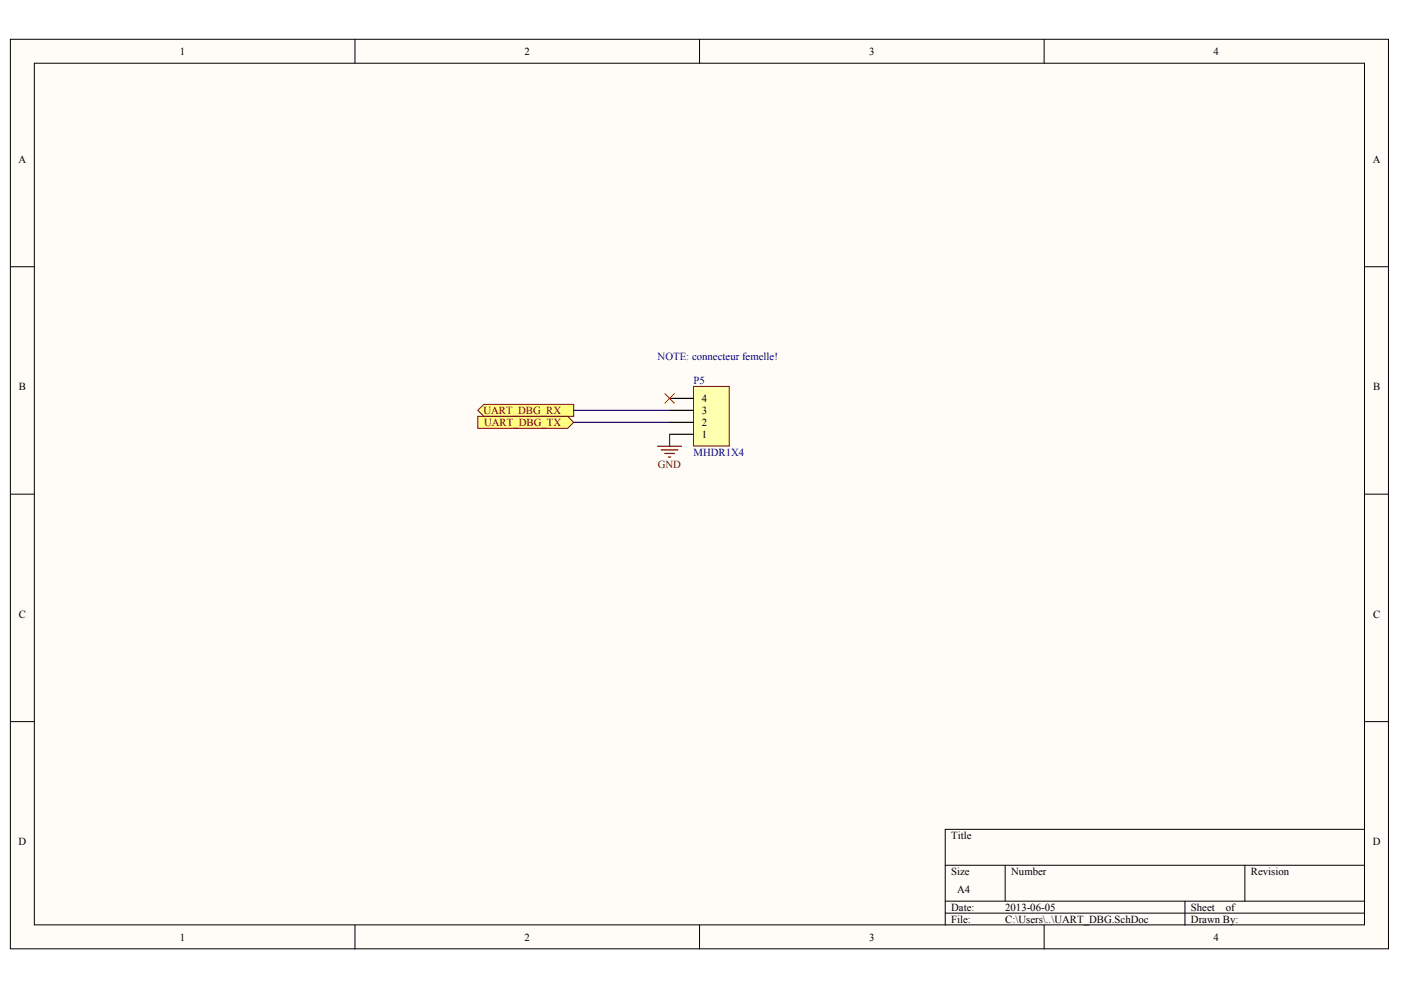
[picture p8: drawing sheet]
<svg xmlns="http://www.w3.org/2000/svg" width="297mm" height="210mm" viewBox="0 0 297 210" stroke-linecap="round" stroke-linejoin="round" font-family="sans-serif">
<defs><g id="words">
<g font-size="2.3">
<text x="38.1" y="11.7">1</text>
<text x="111.2" y="11.7">2</text>
<text x="184.3" y="11.7">3</text>
<text x="257.3" y="11.7">4</text>
<text x="3.9" y="34.5">A</text>
<text x="291.1" y="34.5">A</text>
<text x="4" y="82.7">B</text>
<text x="291.1" y="82.7">B</text>
<text x="148.8" y="87.8">3</text>
<text x="148.8" y="85.3">4</text>
<text x="148.8" y="92.9">1</text>
<text x="148.8" y="90.3">2</text>
<text x="4" y="130.9">C</text>
<text x="291.1" y="130.9">C</text>
<text x="3.9" y="179.2">D</text>
<text x="201.7" y="177.9">Title</text>
<text x="291.1" y="179.2">D</text>
<text x="201.7" y="185.5">Size</text>
<text x="214.4" y="185.5">Number</text>
<text x="265.2" y="185.5">Revision</text>
<text x="202.9" y="189.3">A4</text>
<text x="201.7" y="193.1">Date:</text>
<text x="201.7" y="195.6">File:</text>
<text x="213.1" y="193.1">2013-06-05</text>
<text x="213.1" y="195.6">C:\Users\..\UART_DBG.SchDoc</text>
<text x="252.5" y="193.1">Sheet</text>
<text x="252.5" y="195.6">Drawn By:</text>
<text x="259.9" y="193.1">of</text>
<text x="38.1" y="199.4">1</text>
<text x="111.2" y="199.4">2</text>
<text x="184.3" y="199.4">3</text>
<text x="257.3" y="199.4">4</text>
</g>
<g font-size="2.3" fill="#000080">
<text x="139.4" y="76.3">NOTE: connecteur femelle!</text>
<text x="147" y="81.4">P5</text>
<text x="147" y="96.7">MHDR1X4</text>
</g>
<g font-size="2.3" fill="#800000">
<text x="102.5" y="87.8">UART_DBG_RX</text>
<text x="102.6" y="90.3">UART_DBG_TX</text>
<text x="139.5" y="99.2">GND</text>
</g>
</g></defs>
<g fill="#fffcf8" stroke="#000" stroke-width=".21">
<path d="M2.2 8.3h292.2v192.9h-292.2z"/>
<path d="M7.3 13.4h282v182.7h-282z"/>
</g>
<g fill="none" stroke="#000" stroke-width=".21">
<path d="M75.3 8.3v5.1M148.3 8.3v5.1M221.4 8.3v5.1M2.2 56.6h5.1M289.3 56.6h5.1M2.2 104.8h5.1M289.3 104.8h5.1M2.2 153h5.1M289.3 153h5.1M289.3 175.8h-88.9v20.3M75.3 196.1v5.1M148.3 196.1v5.1"/>
<path d="M200.4 183.5h88.9M200.4 191.1h88.9M200.4 193.6h88.9M213.1 183.5v7.6M221.4 196.1v5.1M251.2 191.1v5M263.9 183.5v7.6"/>
</g>
<path d="M147 81.9h7.6v12.7h-7.6z" fill="#ffffb0" stroke="#800000" stroke-width=".21"/>
<path d="M142 92.1h5M142 89.5h5M142 87h5M142 84.5h5" fill="none" stroke="#000" stroke-width=".25"/>
<path d="M139.4 94.6h5.1M140.2 95.4h3.5M140.9 96.1h2.1M141.7 96.9h.5M142 92.1v2.5" fill="none" stroke="#800000" stroke-width=".25"/>
<path d="M140.9 83.5l2.1 2M143 83.5l-2.1 2" fill="none" stroke="#f00" stroke-width=".21"/>
<g fill="#ffff80" stroke="#800000" stroke-width=".21">
<path d="M101.3 87l1.3-1.3h19v2.6h-19z" fill-rule="evenodd"/>
<path d="M101.3 88.3h19.1l1.2 1.2-1.2 1.3h-19.1z" fill-rule="evenodd"/>
</g>
<path d="M121.6 89.5h20.4M121.6 87h20.4" fill="none" stroke="#000080" stroke-width=".25"/>
<use href="#words"/>
</svg>
